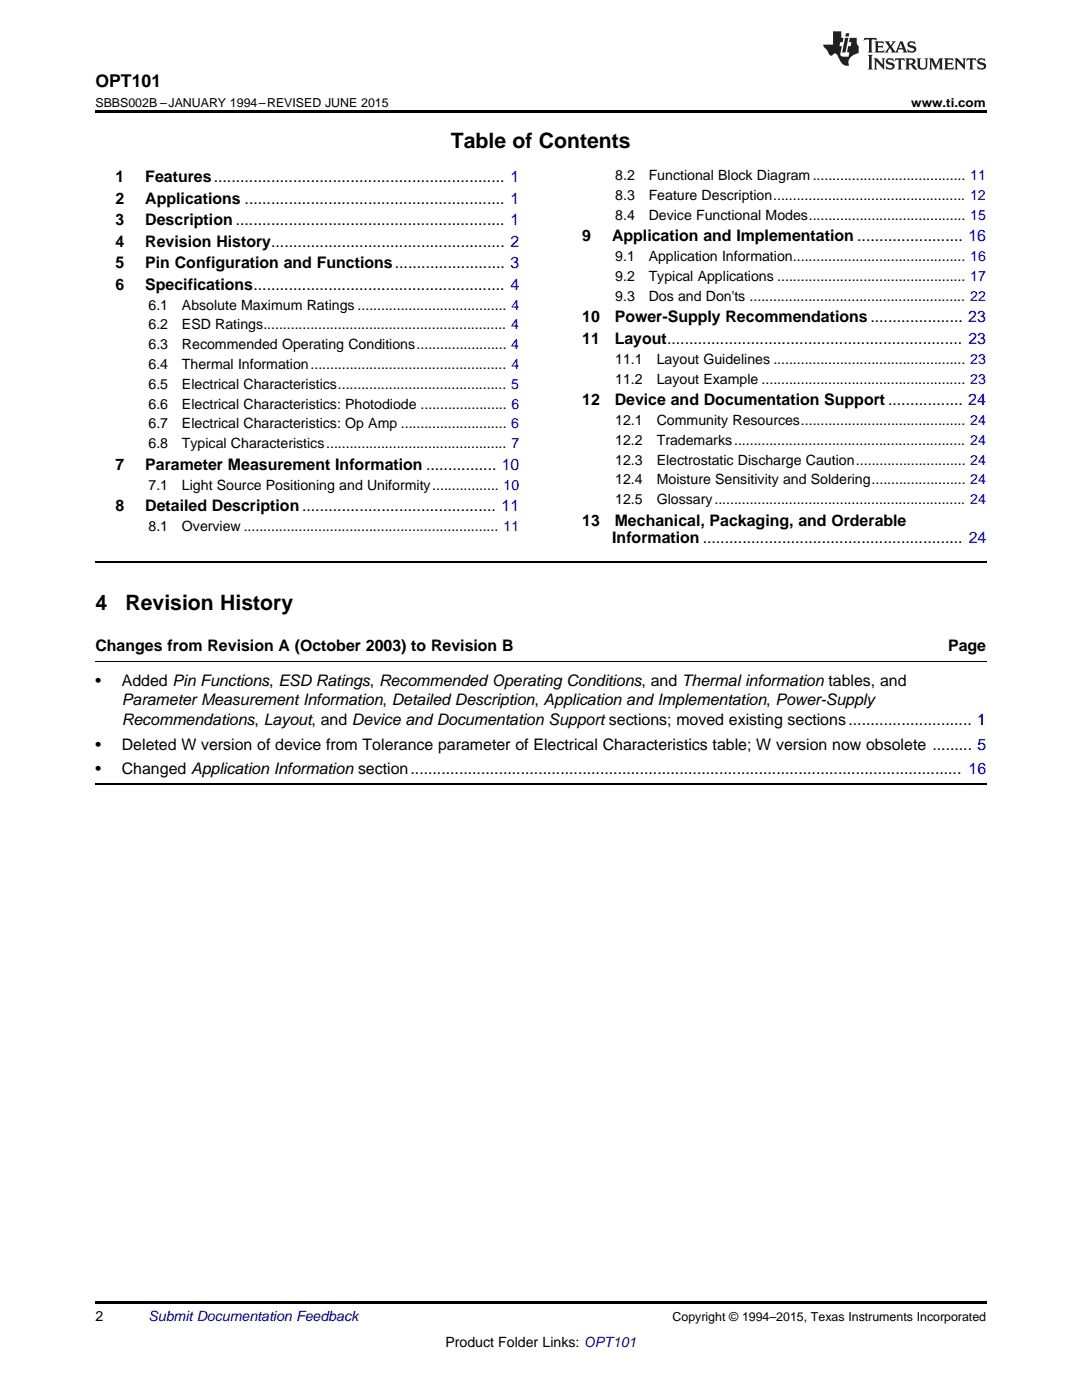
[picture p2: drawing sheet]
<svg xmlns="http://www.w3.org/2000/svg" width="216mm" height="279mm" viewBox="0 0 216 279" stroke-linecap="round" stroke-linejoin="round" font-family="sans-serif">
<defs><g id="words">
<g font-size="4.2">
<text x="90" y="29.6">Table of Contents</text>
<text x="19" y="121.7">4</text>
<text x="25" y="121.7">Revision History</text>
</g>
<text font-size="3.5" x="19" y="17.3">OPT101</text>
<g font-size="3.2">
<text x="23" y="36.3">1</text>
<text x="23" y="40.6">2</text>
<text x="29" y="36.3">Features.................................................................. 1</text>
<text x="29" y="40.6">Applications ........................................................... 1</text>
<text x="23" y="44.9">3</text>
<text x="29" y="44.9">Description ............................................................. 1</text>
<text x="23" y="49.2">4</text>
<text x="23" y="53.6">5</text>
<text x="29" y="49.2">Revision History..................................................... 2</text>
<text x="29" y="53.6">Pin Configuration and Functions......................... 3</text>
<text x="116.2" y="48.2">9</text>
<text x="122.1" y="48.2">Application and Implementation ........................ 16</text>
<text x="23" y="57.9">6</text>
<text x="29" y="57.9">Specifications......................................................... 4</text>
<text x="116.2" y="64.3">10</text>
<text x="122.7" y="64.3">Power-Supply Recommendations..................... 23</text>
<text x="116.2" y="68.7">11</text>
<text x="122.7" y="68.7">Layout................................................................... 23</text>
<text x="116.2" y="80.9">12</text>
<text x="122.7" y="80.9">Device and Documentation Support ................. 24</text>
<text x="23" y="93.8">7</text>
<text x="29" y="93.8">Parameter Measurement Information ................ 10</text>
<text x="23" y="102">8</text>
<text x="29" y="102">Detailed Description............................................ 11</text>
<text x="116.2" y="104.9">13</text>
<text x="122.7" y="104.9">Mechanical, Packaging, and Orderable</text>
<text x="122.2" y="108.4">Information ........................................................... 24</text>
<text x="19" y="129.9">Changes from Revision A (October 2003) to Revision B</text>
<text x="189.2" y="129.9">Page</text>
<text x="19" y="136.9">•</text>
<text x="24.3" y="136.9">Added Pin Functions, ESD Ratings, Recommended Operating Conditions, and Thermal information tables, and</text>
<text x="24.3" y="140.8">Parameter Measurement Information, Detailed Description, Application and Implementation, Power-Supply</text>
<text x="19" y="149.6">•</text>
<text x="24.3" y="149.6">Deleted W version of device from Tolerance parameter of Electrical Characteristics table; W version now obsolete ......... 5</text>
<text x="24.3" y="144.7">Recommendations, Layout, and Device and Documentation Support sections; moved existing sections............................ 1</text>
<text x="19" y="154.6">•</text>
<text x="24.3" y="154.6">Changed Application Information section............................................................................................................................. 16</text>
</g>
<g font-size="2.8">
<text x="122.8" y="36">8.2</text>
<text x="129.4" y="36">Functional Block Diagram....................................... 11</text>
<text x="122.8" y="39.9">8.3</text>
<text x="129.4" y="39.9">Feature Description................................................. 12</text>
<text x="122.8" y="43.9">8.4</text>
<text x="129.4" y="43.9">Device Functional Modes........................................ 15</text>
<text x="122.8" y="52.1">9.1</text>
<text x="129.4" y="52.1">Application Information............................................ 16</text>
<text x="122.8" y="56.1">9.2</text>
<text x="129.4" y="56.1">Typical Applications ................................................ 17</text>
<text x="29.6" y="61.8">6.1</text>
<text x="29.6" y="65.8">6.2</text>
<text x="36.3" y="61.8">Absolute Maximum Ratings ...................................... 4</text>
<text x="36.3" y="65.8">ESD Ratings.............................................................. 4</text>
<text x="122.8" y="60">9.3</text>
<text x="129.4" y="60">Dos and Don'ts ....................................................... 22</text>
<text x="29.6" y="69.7">6.3</text>
<text x="36.3" y="69.7">Recommended Operating Conditions....................... 4</text>
<text x="29.6" y="73.7">6.4</text>
<text x="29.6" y="77.6">6.5</text>
<text x="36.3" y="73.7">Thermal Information.................................................. 4</text>
<text x="36.3" y="77.6">Electrical Characteristics........................................... 5</text>
<text x="122.8" y="72.6">11.1</text>
<text x="122.8" y="76.6">11.2</text>
<text x="131" y="72.6">Layout Guidelines ................................................. 23</text>
<text x="131" y="76.6">Layout Example .................................................... 23</text>
<text x="29.6" y="81.6">6.6</text>
<text x="36.3" y="81.6">Electrical Characteristics: Photodiode ...................... 6</text>
<text x="29.6" y="85.5">6.7</text>
<text x="29.6" y="89.5">6.8</text>
<text x="36.3" y="85.5">Electrical Characteristics: Op Amp ........................... 6</text>
<text x="36.3" y="89.5">Typical Characteristics.............................................. 7</text>
<text x="122.8" y="84.8">12.1</text>
<text x="122.8" y="88.8">12.2</text>
<text x="131" y="84.8">Community Resources.......................................... 24</text>
<text x="131" y="88.8">Trademarks........................................................... 24</text>
<text x="122.8" y="92.7">12.3</text>
<text x="131" y="92.7">Electrostatic Discharge Caution............................ 24</text>
<text x="29.6" y="97.7">7.1</text>
<text x="36.3" y="97.7">Light Source Positioning and Uniformity................. 10</text>
<text x="122.8" y="96.7">12.4</text>
<text x="122.8" y="100.6">12.5</text>
<text x="131" y="96.7">Moisture Sensitivity and Soldering........................ 24</text>
<text x="131" y="100.6">Glossary................................................................ 24</text>
<text x="29.6" y="106">8.1</text>
<text x="36.3" y="106">Overview ................................................................. 11</text>
<text x="19" y="263.6">2</text>
<text x="88.9" y="268.9">Product Folder Links: OPT101</text>
</g>
<text font-size="2.8" fill="#0000c8" x="29.6" y="263.6">Submit Documentation Feedback</text>
<g font-size="2.5">
<text x="19" y="21.4">SBBS002B –JANUARY 1994–REVISED JUNE 2015</text>
<text x="181.8" y="21.4">www.ti.com</text>
<text x="134.2" y="263.6">Copyright © 1994–2015, Texas Instruments Incorporated</text>
</g>
</g></defs>
<path d="M19 22h177.8v.5h-177.8zM19 259.7h177.8v.5h-177.8z" fill="#000"/>
<path d="M19 112.1h177.8M19 156.5h177.8" fill="none" stroke="#000" stroke-width=".35"/>
<path d="M19 131.9h177.8" fill="none" stroke="#000" stroke-width=".2"/>
<g fill="#231f20">
<path d="M172.5 7.6l-.1 .5 .4-.2h.6v.1v2.1l-.2 .4h.9l-.2-.4v-2.1l.1-.1h.5l.5 .2-.2-.5zM174.5 8.3l.2 .3v1.5l-.2 .4h1.8l.2-.6a1.04 1.04 0 0 1-1.3 .2v-.7h.6l.3 .2v-.6l-.3 .2h-.6v-.6l.8-.1 .4 .3-.2-.5zM176.5 8.3l.9 1.1-.9 1.1h.8l-.2-.2 .4-.7 .5 .7-.2 .2h1.5l-.2-.2 .2-.4h.9l.1 .4-.2 .2h1l-.3-.3-.7-1.9h-.5l-.9 2-.8-1 .9-1h-.8l.1 .3-.4 .5-.3-.6 .1-.2zM179.7 8.6l.4 1h-.7zM181.3 8.4a.63 .63 0 0 0-.2 .7 .63 .63 0 0 0 .6 .4l.6 .2 .1 .2a.75 .75 0 0 1-.7 .4 .75 .75 0 0 1-.6-.5l.1 .7 .1-.1a1.11 1.11 0 0 0 1.5-.6 1.13 1.13 0 0 0-1.2-.8l-.1-.4a1.04 1.04 0 0 1 1.2 .2l-.2-.5-.2 .1-.4-.2zM173.2 10.9l.2 .4v2.2l-.2 .4h1l-.3-.4v-2.2l.3-.4zM174.3 11.6l.3 .4v1.5l-.3 .4h.8l-.2-.4v-1.3l1.5 1.7v-1.9l.2-.4h-.7l.2 .4v.9l-1.1-1.3zM177 11.8a.62 .62 0 0 0-.2 .7 .62 .62 0 0 0 .6 .4l.6 .1 .1 .3a.76 .76 0 0 1-.7 .3 .76 .76 0 0 1-.7-.4l.2 .7 .1-.1a1.11 1.11 0 0 0 1.5-.6 1.13 1.13 0 0 0-1.2-.8l-.1-.4a1.04 1.04 0 0 1 1.2 .2l-.2-.6-.2 .1-.5-.1zM178.7 11.6l-.2 .6a.61 .61 0 0 1 .8-.3v1.6l-.2 .4h.9l-.2-.4v-1.6a.63 .63 0 0 1 .7 .3l-.1-.6zM180.6 11.6l.3 .4v1.5l-.3 .4h1l-.2-.2-.1-.8 .6 .2a.76 .76 0 0 0 1.2 .7l-1-1a.58 .58 0 0 0 .6-.5 .58 .58 0 0 0-.5-.6zM181.4 11.9h.1a.45 .45 0 0 1 .5 .1 .45 .45 0 0 1 .1 .5l-.8 .2zM182.9 11.6l.2 .2a2.17 2.17 0 0 0 .3 1.9 .99 .99 0 0 0 1.6-.6v-1.1l.2-.4h-.7l.2 .2a1.92 1.92 0 0 1-.2 1.8 .6 .6 0 0 1-.9-.5v-1.1l.2-.4zM185.4 11.6l.2 .4v1.5l-.2 .4h.7l-.2-.4v-1.4l.8 1.8 .8-1.8v1.4l-.2 .4h.9l-.2-.4v-1.5l.2-.4h-.8l-.6 1.5-.6-1.5zM188.4 11.6l.2 .4v1.5l-.2 .4h1.8l.1-.6a1.04 1.04 0 0 1-1.2 .1v-.6h.5l.4 .2v-.6l-.4 .2h-.5v-.7h.8l.3 .3-.1-.6zM190.5 11.6l.2 .4v1.5l-.2 .4h.7l-.2-.4v-1.3l1.5 1.7v-1.9l.2-.4h-.7l.2 .4v.9l-1.1-1.3zM192.9 11.6l-.1 .6a.61 .61 0 0 1 .7-.3l.1 1.6-.3 .4h1l-.3-.4 .1-1.6a.63 .63 0 0 1 .7 .3l-.1-.6zM195.2 11.8a.62 .62 0 0 0-.2 .7 .62 .62 0 0 0 .6 .4l.6 .1 .1 .3a.76 .76 0 0 1-.7 .3 .76 .76 0 0 1-.6-.4l.1 .7 .1-.1a1.11 1.11 0 0 0 1.6-.6 1.13 1.13 0 0 0-1.3-.8l-.1-.4a1.04 1.04 0 0 1 1.2 .2l-.1-.6-.2 .1-.5-.1z"/>
<path d="M166.2 6.3v2.6h-1.9v.4l.8 .9a.91 .91 0 0 0 1 .8 .56 .56 0 0 1 .5-.3 .56 .56 0 0 1 .5 .3l.4 .8a1.53 1.53 0 0 0 1.9 1.2 1.54 1.54 0 0 1 1-2.1l.9-.3v-1.4a1.52 1.52 0 0 1-.4-1.6h-1.3l-.2 .8h.5l-.2 .8h-.5l-.1 1v.2l.4 .1-.2 .8a1.93 1.93 0 0 1-1.6-.3l.3-1.8h-.5l.2-.8h.4l.2-.8h-.4v-1.3zM168.6 7.6l-.6 2.9h.7l.6-2.9zM168.8 6.6l-.1 .7h.6l.2-.7z"/>
</g>
<use href="#words"/>
</svg>
